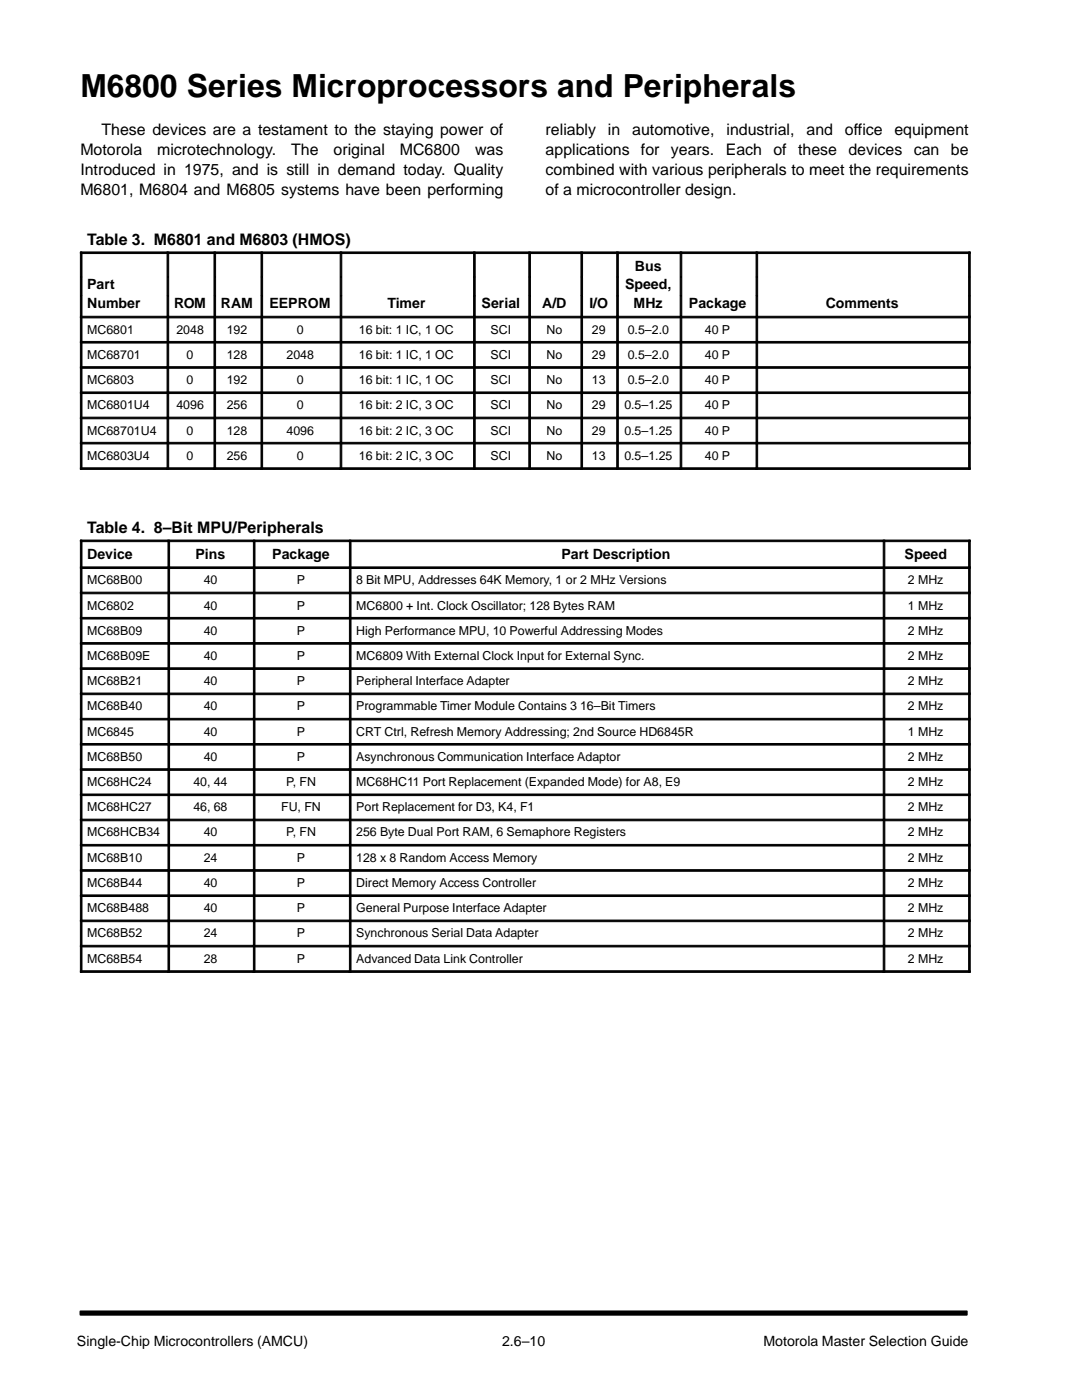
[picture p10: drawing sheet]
<svg xmlns="http://www.w3.org/2000/svg" width="216mm" height="279mm" viewBox="0 0 216 279" stroke-linecap="round" stroke-linejoin="round" font-family="sans-serif">
<defs><g id="words">
<text font-size="6.3" x="16" y="19.3">M6800 Series Microprocessors and Peripherals</text>
<g font-size="3.2">
<text x="20.3" y="27">These devices are a testament to the staying power of</text>
<text x="108.9" y="27">reliably</text>
<text x="121.3" y="27">in</text>
<text x="126.2" y="27">automotive,</text>
<text x="145" y="27">industrial,</text>
<text x="160.9" y="27">and</text>
<text x="168.6" y="27">office</text>
<text x="178.5" y="27">equipment</text>
<text x="16" y="30.9">Motorola</text>
<text x="16" y="34.9">Introduced in 1975, and is still in demand today. Quality</text>
<text x="31.4" y="30.9">microtechnology.</text>
<text x="58.1" y="30.9">The</text>
<text x="66.6" y="30.9">original</text>
<text x="79.8" y="30.9">MC6800</text>
<text x="94.8" y="30.9">was</text>
<text x="108.9" y="30.9">applications</text>
<text x="108.9" y="34.9">combined with various peripherals to meet the requirements</text>
<text x="127.9" y="30.9">for</text>
<text x="133.9" y="30.9">years.</text>
<text x="144.8" y="30.9">Each</text>
<text x="154.3" y="30.9">of</text>
<text x="159.3" y="30.9">these</text>
<text x="169.3" y="30.9">devices</text>
<text x="182.3" y="30.9">can</text>
<text x="189.7" y="30.9">be</text>
<text x="16" y="38.9">M6801, M6804 and M6805 systems have been performing</text>
<text x="108.9" y="38.9">of a microcontroller design.</text>
<text x="17.4" y="48.9">Table 3. M6801 and M6803 (HMOS)</text>
<text x="17.4" y="106.4">Table 4. 8–Bit MPU/Peripherals</text>
</g>
<g font-size="2.8">
<text x="17.4" y="57.8">Part</text>
<text x="124.7" y="57.8">Speed,</text>
<text x="126.7" y="54">Bus</text>
<text x="17.4" y="61.5">Number</text>
<text x="34.7" y="61.5">ROM</text>
<text x="44.1" y="61.5">RAM</text>
<text x="53.8" y="61.5">EEPROM</text>
<text x="77.3" y="61.5">Timer</text>
<text x="96.1" y="61.5">Serial</text>
<text x="108.2" y="61.5">A/D</text>
<text x="117.6" y="61.5">I/O</text>
<text x="126.4" y="61.5">MHz</text>
<text x="137.5" y="61.5">Package</text>
<text x="164.8" y="61.5">Comments</text>
<text x="17.4" y="111.5">Device</text>
<text x="39" y="111.5">Pins</text>
<text x="54.3" y="111.5">Package</text>
<text x="112" y="111.5">Part Description</text>
<text x="180.5" y="111.5">Speed</text>
<text x="15.4" y="268.7">Single-Chip Microcontrollers (AMCU)</text>
<text x="100.2" y="268.7">2.6–10</text>
<text x="152.3" y="268.7">Motorola Master Selection Guide</text>
</g>
<g font-size="2.5">
<text x="17.4" y="66.6">MC6801</text>
<text x="17.4" y="71.6">MC68701</text>
<text x="35.2" y="66.6">2048</text>
<text x="37.2" y="71.6">0</text>
<text x="45.2" y="66.6">192</text>
<text x="45.2" y="71.6">128</text>
<text x="57.2" y="71.6">2048</text>
<text x="59.2" y="66.6">0</text>
<text x="71.6" y="66.6">16 bit: 1 IC, 1 OC</text>
<text x="71.6" y="71.6">16 bit: 1 IC, 1 OC</text>
<text x="97.9" y="66.6">SCI</text>
<text x="97.9" y="71.6">SCI</text>
<text x="109" y="66.6">No</text>
<text x="109" y="71.6">No</text>
<text x="118.1" y="66.6">29</text>
<text x="118.1" y="71.6">29</text>
<text x="125.3" y="66.6">0.5–2.0</text>
<text x="125.3" y="71.6">0.5–2.0</text>
<text x="140.7" y="66.6">40 P</text>
<text x="140.7" y="71.6">40 P</text>
<text x="17.4" y="76.6">MC6803</text>
<text x="37.2" y="76.6">0</text>
<text x="45.2" y="76.6">192</text>
<text x="59.2" y="76.6">0</text>
<text x="71.6" y="76.6">16 bit: 1 IC, 1 OC</text>
<text x="97.9" y="76.6">SCI</text>
<text x="109" y="76.6">No</text>
<text x="118.1" y="76.6">13</text>
<text x="125.3" y="76.6">0.5–2.0</text>
<text x="140.7" y="76.6">40 P</text>
<text x="17.4" y="81.7">MC6801U4</text>
<text x="35.2" y="81.7">4096</text>
<text x="45.2" y="81.7">256</text>
<text x="59.2" y="81.7">0</text>
<text x="71.6" y="81.7">16 bit: 2 IC, 3 OC</text>
<text x="97.9" y="81.7">SCI</text>
<text x="109" y="81.7">No</text>
<text x="118.1" y="81.7">29</text>
<text x="124.6" y="81.7">0.5–1.25</text>
<text x="140.7" y="81.7">40 P</text>
<text x="17.4" y="86.7">MC68701U4</text>
<text x="37.2" y="86.7">0</text>
<text x="45.2" y="86.7">128</text>
<text x="57.2" y="86.7">4096</text>
<text x="71.6" y="86.7">16 bit: 2 IC, 3 OC</text>
<text x="97.9" y="86.7">SCI</text>
<text x="109" y="86.7">No</text>
<text x="118.1" y="86.7">29</text>
<text x="124.6" y="86.7">0.5–1.25</text>
<text x="140.7" y="86.7">40 P</text>
<text x="17.4" y="91.7">MC6803U4</text>
<text x="37.2" y="91.7">0</text>
<text x="45.2" y="91.7">256</text>
<text x="59.2" y="91.7">0</text>
<text x="71.6" y="91.7">16 bit: 2 IC, 3 OC</text>
<text x="97.9" y="91.7">SCI</text>
<text x="109" y="91.7">No</text>
<text x="118.1" y="91.7">13</text>
<text x="124.6" y="91.7">0.5–1.25</text>
<text x="140.7" y="91.7">40 P</text>
<text x="17.4" y="116.6">MC68B00</text>
<text x="40.6" y="116.6">40</text>
<text x="59.2" y="116.6">P</text>
<text x="71.1" y="116.6">8 Bit MPU, Addresses 64K Memory, 1 or 2 MHz Versions</text>
<text x="181.2" y="116.6">2 MHz</text>
<text x="17.4" y="121.6">MC6802</text>
<text x="40.6" y="121.6">40</text>
<text x="59.2" y="121.6">P</text>
<text x="71.1" y="121.6">MC6800 + Int. Clock Oscillator; 128 Bytes RAM</text>
<text x="181.2" y="121.6">1 MHz</text>
<text x="17.4" y="126.7">MC68B09</text>
<text x="17.4" y="131.7">MC68B09E</text>
<text x="40.6" y="126.7">40</text>
<text x="40.6" y="131.7">40</text>
<text x="59.2" y="126.7">P</text>
<text x="59.2" y="131.7">P</text>
<text x="71.1" y="126.7">High Performance MPU, 10 Powerful Addressing Modes</text>
<text x="71.1" y="131.7">MC6809 With External Clock Input for External Sync.</text>
<text x="181.2" y="126.7">2 MHz</text>
<text x="181.2" y="131.7">2 MHz</text>
<text x="17.4" y="136.7">MC68B21</text>
<text x="40.6" y="136.7">40</text>
<text x="59.2" y="136.7">P</text>
<text x="71.1" y="136.7">Peripheral Interface Adapter</text>
<text x="181.2" y="136.7">2 MHz</text>
<text x="17.4" y="141.8">MC68B40</text>
<text x="40.6" y="141.8">40</text>
<text x="59.2" y="141.8">P</text>
<text x="71.1" y="141.8">Programmable Timer Module Contains 3 16–Bit Timers</text>
<text x="181.2" y="141.8">2 MHz</text>
<text x="17.4" y="146.8">MC6845</text>
<text x="40.6" y="146.8">40</text>
<text x="59.2" y="146.8">P</text>
<text x="71.1" y="146.8">CRT Ctrl, Refresh Memory Addressing; 2nd Source HD6845R</text>
<text x="181.2" y="146.8">1 MHz</text>
<text x="17.4" y="151.8">MC68B50</text>
<text x="40.6" y="151.8">40</text>
<text x="59.2" y="151.8">P</text>
<text x="71.1" y="151.8">Asynchronous Communication Interface Adaptor</text>
<text x="181.2" y="151.8">2 MHz</text>
<text x="17.4" y="156.9">MC68HC24</text>
<text x="17.4" y="161.9">MC68HC27</text>
<text x="38.6" y="156.9">40, 44</text>
<text x="38.6" y="161.9">46, 68</text>
<text x="56.1" y="161.9">FU, FN</text>
<text x="57.1" y="156.9">P, FN</text>
<text x="71.1" y="156.9">MC68HC11 Port Replacement (Expanded Mode) for A8, E9</text>
<text x="71.1" y="161.9">Port Replacement for D3, K4, F1</text>
<text x="181.2" y="156.9">2 MHz</text>
<text x="181.2" y="161.9">2 MHz</text>
<text x="17.4" y="166.9">MC68HCB34</text>
<text x="40.6" y="166.9">40</text>
<text x="57.1" y="166.9">P, FN</text>
<text x="71.1" y="166.9">256 Byte Dual Port RAM, 6 Semaphore Registers</text>
<text x="181.2" y="166.9">2 MHz</text>
<text x="17.4" y="172">MC68B10</text>
<text x="40.6" y="172">24</text>
<text x="59.2" y="172">P</text>
<text x="71.1" y="172">128 x 8 Random Access Memory</text>
<text x="181.2" y="172">2 MHz</text>
<text x="17.4" y="177">MC68B44</text>
<text x="40.6" y="177">40</text>
<text x="59.2" y="177">P</text>
<text x="71.1" y="177">Direct Memory Access Controller</text>
<text x="181.2" y="177">2 MHz</text>
<text x="17.4" y="182.1">MC68B488</text>
<text x="40.6" y="182.1">40</text>
<text x="59.2" y="182.1">P</text>
<text x="71.1" y="182.1">General Purpose Interface Adapter</text>
<text x="181.2" y="182.1">2 MHz</text>
<text x="17.4" y="187.1">MC68B52</text>
<text x="40.6" y="187.1">24</text>
<text x="59.2" y="187.1">P</text>
<text x="71.1" y="187.1">Synchronous Serial Data Adapter</text>
<text x="181.2" y="187.1">2 MHz</text>
<text x="17.4" y="192.1">MC68B54</text>
<text x="40.6" y="192.1">28</text>
<text x="59.2" y="192.1">P</text>
<text x="71.1" y="192.1">Advanced Data Link Controller</text>
<text x="181.2" y="192.1">2 MHz</text>
</g>
</g></defs>
<path d="M16 261.7h176.9v.7h-176.9z" fill-rule="evenodd" fill="#000" stroke="#000" stroke-width=".34"/>
<g fill="#000" stroke="#000" stroke-width=".2">
<path d="M16 50.3h.4v5h-.4z" fill-rule="evenodd"/>
<path d="M16 50.3h17.3v.3h-17.3z" fill-rule="evenodd"/>
<path d="M16 55.3h.4v3.7h-.4z" fill-rule="evenodd"/>
<path d="M16 59h.4v4.1h-.4z" fill-rule="evenodd"/>
<path d="M33.3 50.3h.4v5h-.4z" fill-rule="evenodd"/>
<path d="M33.3 50.3h9.4v.3h-9.4z" fill-rule="evenodd"/>
<path d="M33.3 55.3h.4v3.7h-.4z" fill-rule="evenodd"/>
<path d="M33.3 59h.4v4.1h-.4z" fill-rule="evenodd"/>
<path d="M42.7 50.3h.3v5h-.3z" fill-rule="evenodd"/>
<path d="M42.7 50.3h9.4v.3h-9.4z" fill-rule="evenodd"/>
<path d="M42.7 55.3h.3v3.7h-.3z" fill-rule="evenodd"/>
<path d="M42.7 59h.3v4.1h-.3z" fill-rule="evenodd"/>
<path d="M52.1 50.3h.3v5h-.3z" fill-rule="evenodd"/>
<path d="M52.1 50.3h15.8v.3h-15.8z" fill-rule="evenodd"/>
<path d="M52.1 55.3h.3v3.7h-.3z" fill-rule="evenodd"/>
<path d="M52.1 59h.3v4.1h-.3z" fill-rule="evenodd"/>
<path d="M67.9 50.3h.3v5h-.3z" fill-rule="evenodd"/>
<path d="M67.9 50.3h26.6v.3h-26.6z" fill-rule="evenodd"/>
<path d="M67.9 55.3h.3v3.7h-.3z" fill-rule="evenodd"/>
<path d="M67.9 59h.3v4.1h-.3z" fill-rule="evenodd"/>
<path d="M94.5 50.3h.3v5h-.3z" fill-rule="evenodd"/>
<path d="M94.5 50.3h11v.3h-11z" fill-rule="evenodd"/>
<path d="M94.5 55.3h.3v3.7h-.3z" fill-rule="evenodd"/>
<path d="M94.5 59h.3v4.1h-.3z" fill-rule="evenodd"/>
<path d="M105.5 50.3h.3v5h-.3z" fill-rule="evenodd"/>
<path d="M105.5 50.3h10.4v.3h-10.4z" fill-rule="evenodd"/>
<path d="M105.5 55.3h.3v3.7h-.3z" fill-rule="evenodd"/>
<path d="M105.5 59h.3v4.1h-.3z" fill-rule="evenodd"/>
<path d="M115.9 50.3h.3v5h-.3z" fill-rule="evenodd"/>
<path d="M115.9 50.3h7.1v.3h-7.1z" fill-rule="evenodd"/>
<path d="M115.9 55.3h.3v3.7h-.3z" fill-rule="evenodd"/>
<path d="M115.9 59h.3v4.1h-.3z" fill-rule="evenodd"/>
<path d="M123.1 50.3h.3v5h-.3z" fill-rule="evenodd"/>
<path d="M123.1 50.3h12.6v.3h-12.6z" fill-rule="evenodd"/>
<path d="M123.1 55.3h.3v3.7h-.3z" fill-rule="evenodd"/>
<path d="M123.1 59h.3v4.1h-.3z" fill-rule="evenodd"/>
<path d="M135.7 50.3h.3v5h-.3z" fill-rule="evenodd"/>
<path d="M135.7 50.3h15.1v.3h-15.1z" fill-rule="evenodd"/>
<path d="M135.7 55.3h.3v3.7h-.3z" fill-rule="evenodd"/>
<path d="M135.7 59h.3v4.1h-.3z" fill-rule="evenodd"/>
<path d="M150.9 50.3h.3v5h-.3z" fill-rule="evenodd"/>
<path d="M150.9 50.3h42.7v.3h-42.7z" fill-rule="evenodd"/>
<path d="M150.9 55.3h.3v3.7h-.3z" fill-rule="evenodd"/>
<path d="M150.9 59h.3v4.1h-.3z" fill-rule="evenodd"/>
<path d="M193.3 50.3h.3v5h-.3z" fill-rule="evenodd"/>
<path d="M193.3 55.3h.3v3.7h-.3z" fill-rule="evenodd"/>
<path d="M193.3 59h.3v4.1h-.3z" fill-rule="evenodd"/>
<path d="M16 63.1h.4v5h-.4z" fill-rule="evenodd"/>
<path d="M16 63.1h17.3v.3h-17.3z" fill-rule="evenodd"/>
<path d="M16 68.1h.4v5.1h-.4z" fill-rule="evenodd"/>
<path d="M16 68.1h17.3v.4h-17.3z" fill-rule="evenodd"/>
<path d="M16 73.2h.4v5h-.4z" fill-rule="evenodd"/>
<path d="M16 73.2h17.3v.3h-17.3z" fill-rule="evenodd"/>
<path d="M16 78.2h.4v5h-.4z" fill-rule="evenodd"/>
<path d="M16 78.2h17.3v.3h-17.3z" fill-rule="evenodd"/>
<path d="M33.3 63.1h.4v5h-.4z" fill-rule="evenodd"/>
<path d="M33.3 63.1h9.4v.3h-9.4z" fill-rule="evenodd"/>
<path d="M33.3 68.1h.4v5.1h-.4z" fill-rule="evenodd"/>
<path d="M33.3 68.1h9.4v.4h-9.4z" fill-rule="evenodd"/>
<path d="M33.3 73.2h.4v5h-.4z" fill-rule="evenodd"/>
<path d="M33.3 73.2h9.4v.3h-9.4z" fill-rule="evenodd"/>
<path d="M33.3 78.2h.4v5h-.4z" fill-rule="evenodd"/>
<path d="M33.3 78.2h9.4v.3h-9.4z" fill-rule="evenodd"/>
<path d="M42.7 63.1h.3v5h-.3z" fill-rule="evenodd"/>
<path d="M42.7 63.1h9.4v.3h-9.4z" fill-rule="evenodd"/>
<path d="M42.7 68.1h.3v5.1h-.3z" fill-rule="evenodd"/>
<path d="M42.7 68.1h9.4v.4h-9.4z" fill-rule="evenodd"/>
<path d="M42.7 73.2h.3v5h-.3z" fill-rule="evenodd"/>
<path d="M42.7 73.2h9.4v.3h-9.4z" fill-rule="evenodd"/>
<path d="M42.7 78.2h.3v5h-.3z" fill-rule="evenodd"/>
<path d="M42.7 78.2h9.4v.3h-9.4z" fill-rule="evenodd"/>
<path d="M52.1 63.1h.3v5h-.3z" fill-rule="evenodd"/>
<path d="M52.1 63.1h15.8v.3h-15.8z" fill-rule="evenodd"/>
<path d="M52.1 68.1h.3v5.1h-.3z" fill-rule="evenodd"/>
<path d="M52.1 68.1h15.8v.4h-15.8z" fill-rule="evenodd"/>
<path d="M52.1 73.2h.3v5h-.3z" fill-rule="evenodd"/>
<path d="M52.1 73.2h15.8v.3h-15.8z" fill-rule="evenodd"/>
<path d="M52.1 78.2h.3v5h-.3z" fill-rule="evenodd"/>
<path d="M52.1 78.2h15.8v.3h-15.8z" fill-rule="evenodd"/>
<path d="M67.9 63.1h.3v5h-.3z" fill-rule="evenodd"/>
<path d="M67.9 63.1h26.6v.3h-26.6z" fill-rule="evenodd"/>
<path d="M67.9 68.1h.3v5.1h-.3z" fill-rule="evenodd"/>
<path d="M67.9 68.1h26.6v.4h-26.6z" fill-rule="evenodd"/>
<path d="M67.9 73.2h.3v5h-.3z" fill-rule="evenodd"/>
<path d="M67.9 73.2h26.6v.3h-26.6z" fill-rule="evenodd"/>
<path d="M67.9 78.2h.3v5h-.3z" fill-rule="evenodd"/>
<path d="M67.9 78.2h26.6v.3h-26.6z" fill-rule="evenodd"/>
<path d="M94.5 63.1h.3v5h-.3z" fill-rule="evenodd"/>
<path d="M94.5 63.1h11v.3h-11z" fill-rule="evenodd"/>
<path d="M94.5 68.1h.3v5.1h-.3z" fill-rule="evenodd"/>
<path d="M94.5 68.1h11v.4h-11z" fill-rule="evenodd"/>
<path d="M94.5 73.2h.3v5h-.3z" fill-rule="evenodd"/>
<path d="M94.5 73.2h11v.3h-11z" fill-rule="evenodd"/>
<path d="M94.5 78.2h.3v5h-.3z" fill-rule="evenodd"/>
<path d="M94.5 78.2h11v.3h-11z" fill-rule="evenodd"/>
<path d="M105.5 63.1h.3v5h-.3z" fill-rule="evenodd"/>
<path d="M105.5 63.1h10.4v.3h-10.4z" fill-rule="evenodd"/>
<path d="M105.5 68.1h.3v5.1h-.3z" fill-rule="evenodd"/>
<path d="M105.5 68.1h10.4v.4h-10.4z" fill-rule="evenodd"/>
<path d="M105.5 73.2h.3v5h-.3z" fill-rule="evenodd"/>
<path d="M105.5 73.2h10.4v.3h-10.4z" fill-rule="evenodd"/>
<path d="M105.5 78.2h.3v5h-.3z" fill-rule="evenodd"/>
<path d="M105.5 78.2h10.4v.3h-10.4z" fill-rule="evenodd"/>
<path d="M115.9 63.1h.3v5h-.3z" fill-rule="evenodd"/>
<path d="M115.9 63.1h7.1v.3h-7.1z" fill-rule="evenodd"/>
<path d="M115.9 68.1h.3v5.1h-.3z" fill-rule="evenodd"/>
<path d="M115.9 68.1h7.1v.4h-7.1z" fill-rule="evenodd"/>
<path d="M115.9 73.2h.3v5h-.3z" fill-rule="evenodd"/>
<path d="M115.9 73.2h7.1v.3h-7.1z" fill-rule="evenodd"/>
<path d="M115.9 78.2h.3v5h-.3z" fill-rule="evenodd"/>
<path d="M115.9 78.2h7.1v.3h-7.1z" fill-rule="evenodd"/>
<path d="M123.1 63.1h.3v5h-.3z" fill-rule="evenodd"/>
<path d="M123.1 63.1h12.6v.3h-12.6z" fill-rule="evenodd"/>
<path d="M123.1 68.1h.3v5.1h-.3z" fill-rule="evenodd"/>
<path d="M123.1 68.1h12.6v.4h-12.6z" fill-rule="evenodd"/>
<path d="M123.1 73.2h.3v5h-.3z" fill-rule="evenodd"/>
<path d="M123.1 73.2h12.6v.3h-12.6z" fill-rule="evenodd"/>
<path d="M123.1 78.2h.3v5h-.3z" fill-rule="evenodd"/>
<path d="M123.1 78.2h12.6v.3h-12.6z" fill-rule="evenodd"/>
<path d="M135.7 63.1h.3v5h-.3z" fill-rule="evenodd"/>
<path d="M135.7 63.1h15.1v.3h-15.1z" fill-rule="evenodd"/>
<path d="M135.7 68.1h.3v5.1h-.3z" fill-rule="evenodd"/>
<path d="M135.7 68.1h15.1v.4h-15.1z" fill-rule="evenodd"/>
<path d="M135.7 73.2h.3v5h-.3z" fill-rule="evenodd"/>
<path d="M135.7 73.2h15.1v.3h-15.1z" fill-rule="evenodd"/>
<path d="M135.7 78.2h.3v5h-.3z" fill-rule="evenodd"/>
<path d="M135.7 78.2h15.1v.3h-15.1z" fill-rule="evenodd"/>
<path d="M150.9 63.1h.3v5h-.3z" fill-rule="evenodd"/>
<path d="M150.9 63.1h42.7v.3h-42.7z" fill-rule="evenodd"/>
<path d="M150.9 68.1h.3v5.1h-.3z" fill-rule="evenodd"/>
<path d="M150.9 68.1h42.7v.4h-42.7z" fill-rule="evenodd"/>
<path d="M150.9 73.2h.3v5h-.3z" fill-rule="evenodd"/>
<path d="M150.9 73.2h42.7v.3h-42.7z" fill-rule="evenodd"/>
<path d="M150.9 78.2h.3v5h-.3z" fill-rule="evenodd"/>
<path d="M150.9 78.2h42.7v.3h-42.7z" fill-rule="evenodd"/>
<path d="M193.3 63.1h.3v5h-.3z" fill-rule="evenodd"/>
<path d="M193.3 68.1h.3v5.1h-.3z" fill-rule="evenodd"/>
<path d="M193.3 73.2h.3v5h-.3z" fill-rule="evenodd"/>
<path d="M193.3 78.2h.3v5h-.3z" fill-rule="evenodd"/>
<path d="M16 83.3h.4v5h-.4z" fill-rule="evenodd"/>
<path d="M16 83.3h17.3v.3h-17.3z" fill-rule="evenodd"/>
<path d="M16 88.3h.4v5.4h-.4z" fill-rule="evenodd"/>
<path d="M16 88.3h17.3v.3h-17.3z" fill-rule="evenodd"/>
<path d="M16 93.4h17.3v.3h-17.3z" fill-rule="evenodd"/>
<path d="M33.3 83.3h.4v5h-.4z" fill-rule="evenodd"/>
<path d="M33.3 83.3h9.4v.3h-9.4z" fill-rule="evenodd"/>
<path d="M33.3 88.3h.4v5.4h-.4z" fill-rule="evenodd"/>
<path d="M33.3 88.3h9.4v.3h-9.4z" fill-rule="evenodd"/>
<path d="M33.3 93.4h9.4v.3h-9.4z" fill-rule="evenodd"/>
<path d="M42.7 83.3h.3v5h-.3z" fill-rule="evenodd"/>
<path d="M42.7 83.3h9.4v.3h-9.4z" fill-rule="evenodd"/>
<path d="M42.7 88.3h.3v5.4h-.3z" fill-rule="evenodd"/>
<path d="M42.7 88.3h9.4v.3h-9.4z" fill-rule="evenodd"/>
<path d="M42.7 93.4h9.4v.3h-9.4z" fill-rule="evenodd"/>
<path d="M52.1 83.3h.3v5h-.3z" fill-rule="evenodd"/>
<path d="M52.1 83.3h15.8v.3h-15.8z" fill-rule="evenodd"/>
<path d="M52.1 88.3h.3v5.4h-.3z" fill-rule="evenodd"/>
<path d="M52.1 88.3h15.8v.3h-15.8z" fill-rule="evenodd"/>
<path d="M52.1 93.4h15.8v.3h-15.8z" fill-rule="evenodd"/>
<path d="M67.9 83.3h.3v5h-.3z" fill-rule="evenodd"/>
<path d="M67.9 83.3h26.6v.3h-26.6z" fill-rule="evenodd"/>
<path d="M67.9 88.3h.3v5.4h-.3z" fill-rule="evenodd"/>
<path d="M67.9 88.3h26.6v.3h-26.6z" fill-rule="evenodd"/>
<path d="M67.9 93.4h26.6v.3h-26.6z" fill-rule="evenodd"/>
<path d="M94.5 83.3h.3v5h-.3z" fill-rule="evenodd"/>
<path d="M94.5 83.3h11v.3h-11z" fill-rule="evenodd"/>
<path d="M94.5 88.3h.3v5.4h-.3z" fill-rule="evenodd"/>
<path d="M94.5 88.3h11v.3h-11z" fill-rule="evenodd"/>
<path d="M94.5 93.4h11v.3h-11z" fill-rule="evenodd"/>
<path d="M105.5 83.3h.3v5h-.3z" fill-rule="evenodd"/>
<path d="M105.5 83.3h10.4v.3h-10.4z" fill-rule="evenodd"/>
<path d="M105.5 88.3h.3v5.4h-.3z" fill-rule="evenodd"/>
<path d="M105.5 88.3h10.4v.3h-10.4z" fill-rule="evenodd"/>
<path d="M105.5 93.4h10.4v.3h-10.4z" fill-rule="evenodd"/>
<path d="M115.9 83.3h.3v5h-.3z" fill-rule="evenodd"/>
<path d="M115.9 83.3h7.1v.3h-7.1z" fill-rule="evenodd"/>
<path d="M115.9 88.3h.3v5.4h-.3z" fill-rule="evenodd"/>
<path d="M115.9 88.3h7.1v.3h-7.1z" fill-rule="evenodd"/>
<path d="M115.9 93.4h7.1v.3h-7.1z" fill-rule="evenodd"/>
<path d="M123.1 83.3h.3v5h-.3z" fill-rule="evenodd"/>
<path d="M123.1 83.3h12.6v.3h-12.6z" fill-rule="evenodd"/>
<path d="M123.1 88.3h.3v5.4h-.3z" fill-rule="evenodd"/>
<path d="M123.1 88.3h12.6v.3h-12.6z" fill-rule="evenodd"/>
<path d="M123.1 93.4h12.6v.3h-12.6z" fill-rule="evenodd"/>
<path d="M135.7 83.3h.3v5h-.3z" fill-rule="evenodd"/>
<path d="M135.7 83.3h15.1v.3h-15.1z" fill-rule="evenodd"/>
<path d="M135.7 88.3h.3v5.4h-.3z" fill-rule="evenodd"/>
<path d="M135.7 88.3h15.1v.3h-15.1z" fill-rule="evenodd"/>
<path d="M135.7 93.4h15.1v.3h-15.1z" fill-rule="evenodd"/>
<path d="M150.9 83.3h.3v5h-.3z" fill-rule="evenodd"/>
<path d="M150.9 83.3h42.7v.3h-42.7z" fill-rule="evenodd"/>
<path d="M150.9 88.3h.3v5.4h-.3z" fill-rule="evenodd"/>
<path d="M150.9 88.3h42.7v.3h-42.7z" fill-rule="evenodd"/>
<path d="M150.9 93.4h42.7v.3h-42.7z" fill-rule="evenodd"/>
<path d="M193.3 83.3h.3v5h-.3z" fill-rule="evenodd"/>
<path d="M193.3 88.3h.3v5.4h-.3z" fill-rule="evenodd"/>
<path d="M16 107.8h.4v5.3h-.4z" fill-rule="evenodd"/>
<path d="M16 107.8h17.5v.3h-17.5z" fill-rule="evenodd"/>
<path d="M16 113.1h.4v5.1h-.4z" fill-rule="evenodd"/>
<path d="M16 113.1h17.5v.4h-17.5z" fill-rule="evenodd"/>
<path d="M16 118.2h.4v5h-.4z" fill-rule="evenodd"/>
<path d="M16 118.2h17.5v.3h-17.5z" fill-rule="evenodd"/>
<path d="M33.5 107.8h.3v5.3h-.3z" fill-rule="evenodd"/>
<path d="M33.5 107.8h17v.3h-17z" fill-rule="evenodd"/>
<path d="M33.5 113.1h.3v5.1h-.3z" fill-rule="evenodd"/>
<path d="M33.5 113.1h17v.4h-17z" fill-rule="evenodd"/>
<path d="M33.5 118.2h.3v5h-.3z" fill-rule="evenodd"/>
<path d="M33.5 118.2h17v.3h-17z" fill-rule="evenodd"/>
<path d="M50.6 107.8h.3v5.3h-.3z" fill-rule="evenodd"/>
<path d="M50.6 107.8h19.1v.3h-19.1z" fill-rule="evenodd"/>
<path d="M50.6 113.1h.3v5.1h-.3z" fill-rule="evenodd"/>
<path d="M50.6 113.1h19.1v.4h-19.1z" fill-rule="evenodd"/>
<path d="M50.6 118.2h.3v5h-.3z" fill-rule="evenodd"/>
<path d="M50.6 118.2h19.1v.3h-19.1z" fill-rule="evenodd"/>
<path d="M69.7 107.8h.3v5.3h-.3z" fill-rule="evenodd"/>
<path d="M69.7 107.8h106.5v.3h-106.5z" fill-rule="evenodd"/>
<path d="M69.7 113.1h.3v5.1h-.3z" fill-rule="evenodd"/>
<path d="M69.7 113.1h106.5v.4h-106.5z" fill-rule="evenodd"/>
<path d="M69.7 118.2h.3v5h-.3z" fill-rule="evenodd"/>
<path d="M69.7 118.2h106.5v.3h-106.5z" fill-rule="evenodd"/>
<path d="M176.2 107.8h.4v5.3h-.4z" fill-rule="evenodd"/>
<path d="M176.2 107.8h17.4v.3h-17.4z" fill-rule="evenodd"/>
<path d="M176.2 113.1h.4v5.1h-.4z" fill-rule="evenodd"/>
<path d="M176.2 113.1h17.4v.4h-17.4z" fill-rule="evenodd"/>
<path d="M176.2 118.2h.4v5h-.4z" fill-rule="evenodd"/>
<path d="M176.2 118.2h17.4v.3h-17.4z" fill-rule="evenodd"/>
<path d="M193.3 107.8h.3v5.3h-.3z" fill-rule="evenodd"/>
<path d="M193.3 113.1h.3v5.1h-.3z" fill-rule="evenodd"/>
<path d="M193.3 118.2h.3v5h-.3z" fill-rule="evenodd"/>
<path d="M16 123.2h.4v5h-.4z" fill-rule="evenodd"/>
<path d="M16 123.2h17.5v.3h-17.5z" fill-rule="evenodd"/>
<path d="M16 128.2h.4v5.1h-.4z" fill-rule="evenodd"/>
<path d="M16 128.2h17.5v.4h-17.5z" fill-rule="evenodd"/>
<path d="M16 133.3h.4v5h-.4z" fill-rule="evenodd"/>
<path d="M16 133.3h17.5v.3h-17.5z" fill-rule="evenodd"/>
<path d="M16 138.3h.4v5h-.4z" fill-rule="evenodd"/>
<path d="M16 138.3h17.5v.3h-17.5z" fill-rule="evenodd"/>
<path d="M33.5 123.2h.3v5h-.3z" fill-rule="evenodd"/>
<path d="M33.5 123.2h17v.3h-17z" fill-rule="evenodd"/>
<path d="M33.5 128.2h.3v5.1h-.3z" fill-rule="evenodd"/>
<path d="M33.5 128.2h17v.4h-17z" fill-rule="evenodd"/>
<path d="M33.5 133.3h.3v5h-.3z" fill-rule="evenodd"/>
<path d="M33.5 133.3h17v.3h-17z" fill-rule="evenodd"/>
<path d="M33.5 138.3h.3v5h-.3z" fill-rule="evenodd"/>
<path d="M33.5 138.3h17v.3h-17z" fill-rule="evenodd"/>
<path d="M50.6 123.2h.3v5h-.3z" fill-rule="evenodd"/>
<path d="M50.6 123.2h19.1v.3h-19.1z" fill-rule="evenodd"/>
<path d="M50.6 128.2h.3v5.1h-.3z" fill-rule="evenodd"/>
<path d="M50.6 128.2h19.1v.4h-19.1z" fill-rule="evenodd"/>
<path d="M50.6 133.3h.3v5h-.3z" fill-rule="evenodd"/>
<path d="M50.6 133.3h19.1v.3h-19.1z" fill-rule="evenodd"/>
<path d="M50.6 138.3h.3v5h-.3z" fill-rule="evenodd"/>
<path d="M50.6 138.3h19.1v.3h-19.1z" fill-rule="evenodd"/>
<path d="M69.7 123.2h.3v5h-.3z" fill-rule="evenodd"/>
<path d="M69.7 123.2h106.5v.3h-106.5z" fill-rule="evenodd"/>
<path d="M69.7 128.2h.3v5.1h-.3z" fill-rule="evenodd"/>
<path d="M69.7 128.2h106.5v.4h-106.5z" fill-rule="evenodd"/>
<path d="M69.7 133.3h.3v5h-.3z" fill-rule="evenodd"/>
<path d="M69.7 133.3h106.5v.3h-106.5z" fill-rule="evenodd"/>
<path d="M69.7 138.3h.3v5h-.3z" fill-rule="evenodd"/>
<path d="M69.7 138.3h106.5v.3h-106.5z" fill-rule="evenodd"/>
<path d="M176.2 123.2h.4v5h-.4z" fill-rule="evenodd"/>
<path d="M176.2 123.2h17.4v.3h-17.4z" fill-rule="evenodd"/>
<path d="M176.2 128.2h.4v5.1h-.4z" fill-rule="evenodd"/>
<path d="M176.2 128.2h17.4v.4h-17.4z" fill-rule="evenodd"/>
<path d="M176.2 133.3h.4v5h-.4z" fill-rule="evenodd"/>
<path d="M176.2 133.3h17.4v.3h-17.4z" fill-rule="evenodd"/>
<path d="M176.2 138.3h.4v5h-.4z" fill-rule="evenodd"/>
<path d="M176.2 138.3h17.4v.3h-17.4z" fill-rule="evenodd"/>
<path d="M193.3 123.2h.3v5h-.3z" fill-rule="evenodd"/>
<path d="M193.3 128.2h.3v5.1h-.3z" fill-rule="evenodd"/>
<path d="M193.3 133.3h.3v5h-.3z" fill-rule="evenodd"/>
<path d="M193.3 138.3h.3v5h-.3z" fill-rule="evenodd"/>
<path d="M16 143.4h.4v5h-.4z" fill-rule="evenodd"/>
<path d="M16 143.4h17.5v.3h-17.5z" fill-rule="evenodd"/>
<path d="M16 148.4h.4v5h-.4z" fill-rule="evenodd"/>
<path d="M16 148.4h17.5v.3h-17.5z" fill-rule="evenodd"/>
<path d="M16 153.4h.4v5h-.4z" fill-rule="evenodd"/>
<path d="M16 153.4h17.5v.3h-17.5z" fill-rule="evenodd"/>
<path d="M16 158.5h.4v5h-.4z" fill-rule="evenodd"/>
<path d="M16 158.5h17.5v.3h-17.5z" fill-rule="evenodd"/>
<path d="M33.5 143.4h.3v5h-.3z" fill-rule="evenodd"/>
<path d="M33.5 143.4h17v.3h-17z" fill-rule="evenodd"/>
<path d="M33.5 148.4h.3v5h-.3z" fill-rule="evenodd"/>
<path d="M33.5 148.4h17v.3h-17z" fill-rule="evenodd"/>
<path d="M33.5 153.4h.3v5h-.3z" fill-rule="evenodd"/>
<path d="M33.5 153.4h17v.3h-17z" fill-rule="evenodd"/>
<path d="M33.5 158.5h.3v5h-.3z" fill-rule="evenodd"/>
<path d="M33.5 158.5h17v.3h-17z" fill-rule="evenodd"/>
<path d="M50.6 143.4h.3v5h-.3z" fill-rule="evenodd"/>
<path d="M50.6 143.4h19.1v.3h-19.1z" fill-rule="evenodd"/>
<path d="M50.6 148.4h.3v5h-.3z" fill-rule="evenodd"/>
<path d="M50.6 148.4h19.1v.3h-19.1z" fill-rule="evenodd"/>
<path d="M50.6 153.4h.3v5h-.3z" fill-rule="evenodd"/>
<path d="M50.6 153.4h19.1v.3h-19.1z" fill-rule="evenodd"/>
<path d="M50.6 158.5h.3v5h-.3z" fill-rule="evenodd"/>
<path d="M50.6 158.5h19.1v.3h-19.1z" fill-rule="evenodd"/>
<path d="M69.7 143.4h.3v5h-.3z" fill-rule="evenodd"/>
<path d="M69.7 143.4h106.5v.3h-106.5z" fill-rule="evenodd"/>
<path d="M69.7 148.4h.3v5h-.3z" fill-rule="evenodd"/>
<path d="M69.7 148.4h106.5v.3h-106.5z" fill-rule="evenodd"/>
<path d="M69.7 153.4h.3v5h-.3z" fill-rule="evenodd"/>
<path d="M69.7 153.4h106.5v.3h-106.5z" fill-rule="evenodd"/>
<path d="M69.7 158.5h.3v5h-.3z" fill-rule="evenodd"/>
<path d="M69.7 158.5h106.5v.3h-106.5z" fill-rule="evenodd"/>
<path d="M176.2 143.4h.4v5h-.4z" fill-rule="evenodd"/>
<path d="M176.2 143.4h17.4v.3h-17.4z" fill-rule="evenodd"/>
<path d="M176.2 148.4h.4v5h-.4z" fill-rule="evenodd"/>
<path d="M176.2 148.4h17.4v.3h-17.4z" fill-rule="evenodd"/>
<path d="M176.2 153.4h.4v5h-.4z" fill-rule="evenodd"/>
<path d="M176.2 153.4h17.4v.3h-17.4z" fill-rule="evenodd"/>
<path d="M176.2 158.5h.4v5h-.4z" fill-rule="evenodd"/>
<path d="M176.2 158.5h17.4v.3h-17.4z" fill-rule="evenodd"/>
<path d="M193.3 143.4h.3v5h-.3z" fill-rule="evenodd"/>
<path d="M193.3 148.4h.3v5h-.3z" fill-rule="evenodd"/>
<path d="M193.3 153.4h.3v5h-.3z" fill-rule="evenodd"/>
<path d="M193.3 158.5h.3v5h-.3z" fill-rule="evenodd"/>
<path d="M16 163.5h.4v5h-.4z" fill-rule="evenodd"/>
<path d="M16 163.5h17.5v.3h-17.5z" fill-rule="evenodd"/>
<path d="M16 168.5h.4v5h-.4z" fill-rule="evenodd"/>
<path d="M16 168.5h17.5v.3h-17.5z" fill-rule="evenodd"/>
<path d="M16 173.6h.4v5h-.4z" fill-rule="evenodd"/>
<path d="M16 173.6h17.5v.3h-17.5z" fill-rule="evenodd"/>
<path d="M16 178.6h.4v5h-.4z" fill-rule="evenodd"/>
<path d="M16 178.6h17.5v.3h-17.5z" fill-rule="evenodd"/>
<path d="M33.5 163.5h.3v5h-.3z" fill-rule="evenodd"/>
<path d="M33.5 163.5h17v.3h-17z" fill-rule="evenodd"/>
<path d="M33.5 168.5h.3v5h-.3z" fill-rule="evenodd"/>
<path d="M33.5 168.5h17v.3h-17z" fill-rule="evenodd"/>
<path d="M33.5 173.6h.3v5h-.3z" fill-rule="evenodd"/>
<path d="M33.5 173.6h17v.3h-17z" fill-rule="evenodd"/>
<path d="M33.5 178.6h.3v5h-.3z" fill-rule="evenodd"/>
<path d="M33.5 178.6h17v.3h-17z" fill-rule="evenodd"/>
<path d="M50.6 163.5h.3v5h-.3z" fill-rule="evenodd"/>
<path d="M50.6 163.5h19.1v.3h-19.1z" fill-rule="evenodd"/>
<path d="M50.6 168.5h.3v5h-.3z" fill-rule="evenodd"/>
<path d="M50.6 168.5h19.1v.3h-19.1z" fill-rule="evenodd"/>
<path d="M50.6 173.6h.3v5h-.3z" fill-rule="evenodd"/>
<path d="M50.6 173.6h19.1v.3h-19.1z" fill-rule="evenodd"/>
<path d="M50.6 178.6h.3v5h-.3z" fill-rule="evenodd"/>
<path d="M50.6 178.6h19.1v.3h-19.1z" fill-rule="evenodd"/>
<path d="M69.7 163.5h.3v5h-.3z" fill-rule="evenodd"/>
<path d="M69.7 163.5h106.5v.3h-106.5z" fill-rule="evenodd"/>
<path d="M69.7 168.5h.3v5h-.3z" fill-rule="evenodd"/>
<path d="M69.7 168.5h106.5v.3h-106.5z" fill-rule="evenodd"/>
<path d="M69.7 173.6h.3v5h-.3z" fill-rule="evenodd"/>
<path d="M69.7 173.6h106.5v.3h-106.5z" fill-rule="evenodd"/>
<path d="M69.7 178.6h.3v5h-.3z" fill-rule="evenodd"/>
<path d="M69.7 178.6h106.5v.3h-106.5z" fill-rule="evenodd"/>
<path d="M176.2 163.5h.4v5h-.4z" fill-rule="evenodd"/>
<path d="M176.2 163.5h17.4v.3h-17.4z" fill-rule="evenodd"/>
<path d="M176.2 168.5h.4v5h-.4z" fill-rule="evenodd"/>
<path d="M176.2 168.5h17.4v.3h-17.4z" fill-rule="evenodd"/>
<path d="M176.2 173.6h.4v5h-.4z" fill-rule="evenodd"/>
<path d="M176.2 173.6h17.4v.3h-17.4z" fill-rule="evenodd"/>
<path d="M176.2 178.6h.4v5h-.4z" fill-rule="evenodd"/>
<path d="M176.2 178.6h17.4v.3h-17.4z" fill-rule="evenodd"/>
<path d="M193.3 163.5h.3v5h-.3z" fill-rule="evenodd"/>
<path d="M193.3 168.5h.3v5h-.3z" fill-rule="evenodd"/>
<path d="M193.3 173.6h.3v5h-.3z" fill-rule="evenodd"/>
<path d="M193.3 178.6h.3v5h-.3z" fill-rule="evenodd"/>
<path d="M16 183.6h.4v5h-.4z" fill-rule="evenodd"/>
<path d="M16 183.6h17.5v.3h-17.5z" fill-rule="evenodd"/>
<path d="M16 188.7h.4v5.4h-.4z" fill-rule="evenodd"/>
<path d="M16 188.7h17.5v.3h-17.5z" fill-rule="evenodd"/>
<path d="M16 193.7h17.5v.4h-17.5z" fill-rule="evenodd"/>
<path d="M33.5 183.6h.3v5h-.3z" fill-rule="evenodd"/>
<path d="M33.5 183.6h17v.3h-17z" fill-rule="evenodd"/>
<path d="M33.5 188.7h.3v5.4h-.3z" fill-rule="evenodd"/>
<path d="M33.5 188.7h17v.3h-17z" fill-rule="evenodd"/>
<path d="M33.5 193.7h17v.4h-17z" fill-rule="evenodd"/>
<path d="M50.6 183.6h.3v5h-.3z" fill-rule="evenodd"/>
<path d="M50.6 183.6h19.1v.3h-19.1z" fill-rule="evenodd"/>
<path d="M50.6 188.7h.3v5.4h-.3z" fill-rule="evenodd"/>
<path d="M50.6 188.7h19.1v.3h-19.1z" fill-rule="evenodd"/>
<path d="M50.6 193.7h19.1v.4h-19.1z" fill-rule="evenodd"/>
<path d="M69.7 183.6h.3v5h-.3z" fill-rule="evenodd"/>
<path d="M69.7 183.6h106.5v.3h-106.5z" fill-rule="evenodd"/>
<path d="M69.7 188.7h.3v5.4h-.3z" fill-rule="evenodd"/>
<path d="M69.7 188.7h106.5v.3h-106.5z" fill-rule="evenodd"/>
<path d="M69.7 193.7h106.5v.4h-106.5z" fill-rule="evenodd"/>
<path d="M176.2 183.6h.4v5h-.4z" fill-rule="evenodd"/>
<path d="M176.2 183.6h17.4v.3h-17.4z" fill-rule="evenodd"/>
<path d="M176.2 188.7h.4v5.4h-.4z" fill-rule="evenodd"/>
<path d="M176.2 188.7h17.4v.3h-17.4z" fill-rule="evenodd"/>
<path d="M176.2 193.7h17.4v.4h-17.4z" fill-rule="evenodd"/>
<path d="M193.3 183.6h.3v5h-.3z" fill-rule="evenodd"/>
<path d="M193.3 188.7h.3v5.4h-.3z" fill-rule="evenodd"/>
</g>
<use href="#words"/>
</svg>
